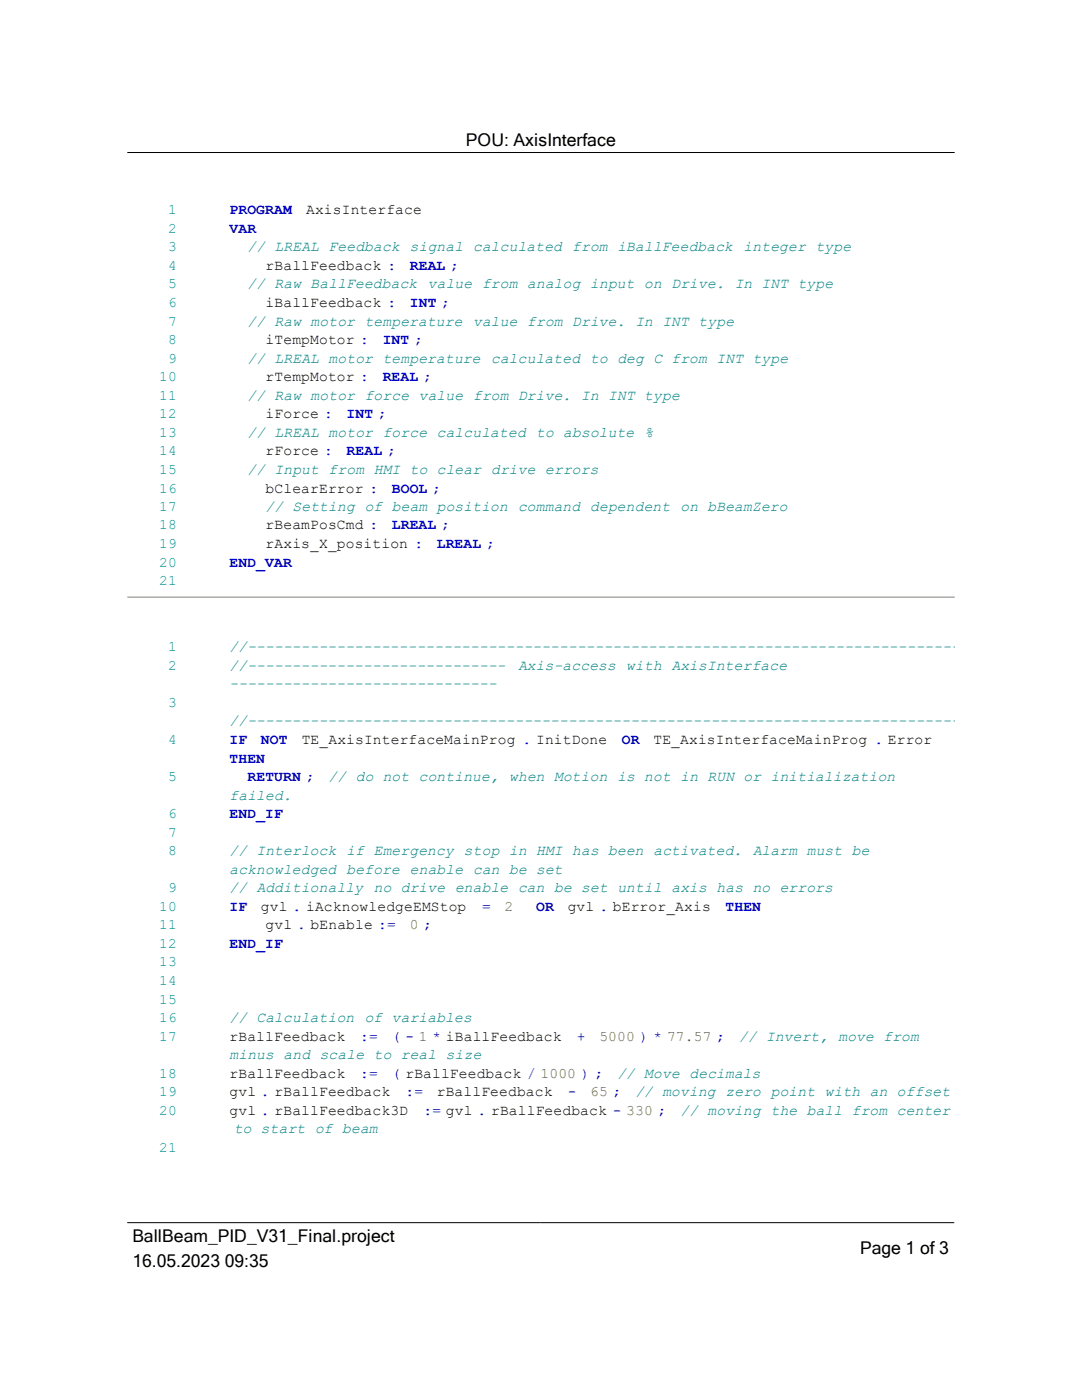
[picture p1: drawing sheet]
<svg xmlns="http://www.w3.org/2000/svg" width="216mm" height="279mm" viewBox="0 0 216 279" stroke-linecap="round" stroke-linejoin="round" font-family="sans-serif">
<defs><g id="words">
<g font-size="3.5">
<text x="93" y="29.2">POU: AxisInterface</text>
<text x="26.4" y="247.8">BallBeam_PID_V31_Final.project</text>
<text x="171.6" y="250.3">Page 1 of 3</text>
<text x="26.4" y="252.8">16.05.2023 09:35</text>
</g>
<g font-size="2.9" fill="#00a0a0">
<text x="33.6" y="42.8">1</text>
<text x="33.6" y="46.5">2</text>
<text x="33.6" y="50.2">3</text>
<text x="33.6" y="53.9">4</text>
<text x="33.6" y="57.6">5</text>
<text x="33.6" y="61.3">6</text>
<text x="33.6" y="65">7</text>
<text x="33.6" y="68.7">8</text>
<text x="31.8" y="76.1">10</text>
<text x="33.6" y="72.4">9</text>
<text x="31.8" y="79.8">11</text>
<text x="31.8" y="83.5">12</text>
<text x="31.8" y="87.2">13</text>
<text x="31.8" y="90.9">14</text>
<text x="31.8" y="94.6">15</text>
<text x="31.8" y="98.3">16</text>
<text x="31.8" y="102">17</text>
<text x="31.8" y="105.7">18</text>
<text x="31.8" y="109.4">19</text>
<text x="31.8" y="113.1">20</text>
<text x="31.8" y="116.8">21</text>
<text x="33.6" y="130">1</text>
<text x="33.6" y="133.7">2</text>
<text x="33.6" y="141.1">3</text>
<text x="33.6" y="148.5">4</text>
<text x="33.6" y="155.9">5</text>
<text x="33.6" y="163.3">6</text>
<text x="33.6" y="167">7</text>
<text x="33.6" y="170.7">8</text>
<text x="33.6" y="178.1">9</text>
<text x="31.8" y="181.8">10</text>
<text x="31.8" y="185.5">11</text>
<text x="31.8" y="189.2">12</text>
<text x="31.8" y="192.9">13</text>
<text x="31.8" y="196.6">14</text>
<text x="31.8" y="200.3">15</text>
<text x="31.8" y="204">16</text>
<text x="31.8" y="207.7">17</text>
<text x="31.8" y="215.1">18</text>
<text x="31.8" y="218.8">19</text>
<text x="31.8" y="222.5">20</text>
<text x="31.8" y="229.9">21</text>
</g>
<g font-size="2.9" fill="#0000cd">
<text x="45.8" y="42.8">PROGRAM</text>
<text x="45.8" y="46.5">VAR</text>
<text x="77.3" y="53.9">:</text>
<text x="81.8" y="53.9">REAL</text>
<text x="89.9" y="53.9">;</text>
<text x="77.3" y="61.3">:</text>
<text x="81.8" y="61.3">INT</text>
<text x="88.1" y="61.3">;</text>
<text x="71.9" y="68.7">:</text>
<text x="76.4" y="68.7">INT</text>
<text x="82.7" y="68.7">;</text>
<text x="71.9" y="76.1">:</text>
<text x="76.4" y="76.1">REAL</text>
<text x="84.5" y="76.1">;</text>
<text x="64.7" y="83.5">:</text>
<text x="69.2" y="83.5">INT</text>
<text x="75.5" y="83.5">;</text>
<text x="64.7" y="90.9">:</text>
<text x="69.2" y="90.9">REAL</text>
<text x="77.3" y="90.9">;</text>
<text x="73.7" y="98.3">:</text>
<text x="78.2" y="98.3">BOOL</text>
<text x="86.3" y="98.3">;</text>
<text x="73.7" y="105.7">:</text>
<text x="78.2" y="105.7">LREAL</text>
<text x="88.1" y="105.7">;</text>
<text x="45.8" y="113.1">END_VAR</text>
<text x="82.7" y="109.4">:</text>
<text x="87.2" y="109.4">LREAL</text>
<text x="97.1" y="109.4">;</text>
<text x="45.8" y="148.5">IF</text>
<text x="52.1" y="148.5">NOT</text>
<text x="104.3" y="148.5">.</text>
<text x="124.1" y="148.5">OR</text>
<text x="174.5" y="148.5">.</text>
<text x="45.8" y="152.2">THEN</text>
<text x="49.4" y="155.9">RETURN</text>
<text x="61.1" y="155.9">;</text>
<text x="45.8" y="163.3">END_IF</text>
<text x="45.8" y="181.8">IF</text>
<text x="58.4" y="181.8">.</text>
<text x="59.3" y="185.5">.</text>
<text x="75.5" y="185.5">:=</text>
<text x="84.5" y="185.5">;</text>
<text x="96.2" y="181.8">=</text>
<text x="107" y="181.8">OR</text>
<text x="119.6" y="181.8">.</text>
<text x="144.8" y="181.8">THEN</text>
<text x="45.8" y="189.2">END_IF</text>
<text x="71.9" y="207.7">:=</text>
<text x="78.2" y="207.7">(</text>
<text x="80.9" y="207.7">-</text>
<text x="86.3" y="207.7">*</text>
<text x="115.1" y="207.7">+</text>
<text x="127.7" y="207.7">)</text>
<text x="130.4" y="207.7">*</text>
<text x="143" y="207.7">;</text>
<text x="71.9" y="215.1">:=</text>
<text x="78.2" y="215.1">(</text>
<text x="105.2" y="215.1">/</text>
<text x="116" y="215.1">)</text>
<text x="118.7" y="215.1">;</text>
<text x="52.1" y="218.8">.</text>
<text x="80.9" y="218.8">:=</text>
<text x="113.3" y="218.8">-</text>
<text x="122.3" y="218.8">;</text>
<text x="52.1" y="222.5">.</text>
<text x="84.5" y="222.5">:=</text>
<text x="95.3" y="222.5">.</text>
<text x="122.3" y="222.5">-</text>
<text x="131.3" y="222.5">;</text>
</g>
<g font-size="2.9">
<text x="61.1" y="42.8">AxisInterface</text>
<text x="53" y="53.9">rBallFeedback</text>
<text x="53" y="61.3">iBallFeedback</text>
<text x="53" y="68.7">iTempMotor</text>
<text x="53" y="76.1">rTempMotor</text>
<text x="53" y="83.5">iForce</text>
<text x="53" y="90.9">rForce</text>
<text x="53" y="98.3">bClearError</text>
<text x="53" y="105.7">rBeamPosCmd</text>
<text x="53" y="109.4">rAxis_X_position</text>
<text x="60.2" y="148.5">TE_AxisInterfaceMainProg</text>
<text x="107" y="148.5">InitDone</text>
<text x="130.4" y="148.5">TE_AxisInterfaceMainProg</text>
<text x="177.2" y="148.5">Error</text>
<text x="52.1" y="181.8">gvl</text>
<text x="53" y="185.5">gvl</text>
<text x="61.1" y="181.8">iAcknowledgeEMStop</text>
<text x="62" y="185.5">bEnable</text>
<text x="113.3" y="181.8">gvl</text>
<text x="122.3" y="181.8">bError_Axis</text>
<text x="45.8" y="207.7">rBallFeedback</text>
<text x="89" y="207.7">iBallFeedback</text>
<text x="45.8" y="215.1">rBallFeedback</text>
<text x="80.9" y="215.1">rBallFeedback</text>
<text x="45.8" y="218.8">gvl</text>
<text x="54.8" y="218.8">rBallFeedback</text>
<text x="87.2" y="218.8">rBallFeedback</text>
<text x="45.8" y="222.5">gvl</text>
<text x="54.8" y="222.5">rBallFeedback3D</text>
<text x="89" y="222.5">gvl</text>
<text x="98" y="222.5">rBallFeedback</text>
</g>
<g font-size="2.9" fill="#008080">
<text x="49.4" y="50.2">//</text>
<text x="54.8" y="50.2">LREAL</text>
<text x="65.6" y="50.2">Feedback</text>
<text x="81.8" y="50.2">signal</text>
<text x="94.4" y="50.2">calculated</text>
<text x="114.2" y="50.2">from</text>
<text x="123.2" y="50.2">iBallFeedback</text>
<text x="148.4" y="50.2">integer</text>
<text x="162.8" y="50.2">type</text>
<text x="49.4" y="57.6">//</text>
<text x="54.8" y="57.6">Raw</text>
<text x="62" y="57.6">BallFeedback</text>
<text x="85.4" y="57.6">value</text>
<text x="96.2" y="57.6">from</text>
<text x="105.2" y="57.6">analog</text>
<text x="117.8" y="57.6">input</text>
<text x="128.6" y="57.6">on</text>
<text x="134" y="57.6">Drive.</text>
<text x="146.6" y="57.6">In</text>
<text x="152" y="57.6">INT</text>
<text x="159.2" y="57.6">type</text>
<text x="49.4" y="65">//</text>
<text x="54.8" y="65">Raw</text>
<text x="62" y="65">motor</text>
<text x="72.8" y="65">temperature</text>
<text x="94.4" y="65">value</text>
<text x="105.2" y="65">from</text>
<text x="114.2" y="65">Drive.</text>
<text x="126.8" y="65">In</text>
<text x="132.2" y="65">INT</text>
<text x="139.4" y="65">type</text>
<text x="49.4" y="72.4">//</text>
<text x="54.8" y="72.4">LREAL</text>
<text x="65.6" y="72.4">motor</text>
<text x="76.4" y="72.4">temperature</text>
<text x="98" y="72.4">calculated</text>
<text x="117.8" y="72.4">to</text>
<text x="123.2" y="72.4">deg</text>
<text x="130.4" y="72.4">C</text>
<text x="134" y="72.4">from</text>
<text x="143" y="72.4">INT</text>
<text x="150.2" y="72.4">type</text>
<text x="49.4" y="79.8">//</text>
<text x="54.8" y="79.8">Raw</text>
<text x="62" y="79.8">motor</text>
<text x="72.8" y="79.8">force</text>
<text x="83.6" y="79.8">value</text>
<text x="94.4" y="79.8">from</text>
<text x="103.4" y="79.8">Drive.</text>
<text x="116" y="79.8">In</text>
<text x="121.4" y="79.8">INT</text>
<text x="128.6" y="79.8">type</text>
<text x="49.4" y="87.2">//</text>
<text x="54.8" y="87.2">LREAL</text>
<text x="65.6" y="87.2">motor</text>
<text x="76.4" y="87.2">force</text>
<text x="87.2" y="87.2">calculated</text>
<text x="107" y="87.2">to</text>
<text x="112.4" y="87.2">absolute</text>
<text x="128.6" y="87.2">%</text>
<text x="49.4" y="94.6">//</text>
<text x="54.8" y="94.6">Input</text>
<text x="65.6" y="94.6">from</text>
<text x="74.6" y="94.6">HMI</text>
<text x="81.8" y="94.6">to</text>
<text x="87.2" y="94.6">clear</text>
<text x="98" y="94.6">drive</text>
<text x="108.8" y="94.6">errors</text>
<text x="53" y="102">//</text>
<text x="58.4" y="102">Setting</text>
<text x="72.8" y="102">of</text>
<text x="78.2" y="102">beam</text>
<text x="87.2" y="102">position</text>
<text x="103.4" y="102">command</text>
<text x="117.8" y="102">dependent</text>
<text x="135.8" y="102">on</text>
<text x="141.2" y="102">bBeamZero</text>
<text x="45.8" y="130">//-----------------------------------------------------------------------------------------------</text>
<text x="45.8" y="133.7">//-----------------------------</text>
<text x="45.8" y="137.4">------------------------------</text>
<text x="103.4" y="133.7">Axis-access</text>
<text x="125" y="133.7">with</text>
<text x="134" y="133.7">AxisInterface</text>
<text x="45.8" y="144.8">//-----------------------------------------------------------------------------------------------</text>
<text x="65.6" y="155.9">//</text>
<text x="71" y="155.9">do</text>
<text x="76.4" y="155.9">not</text>
<text x="83.6" y="155.9">continue,</text>
<text x="101.6" y="155.9">when</text>
<text x="110.6" y="155.9">Motion</text>
<text x="123.2" y="155.9">is</text>
<text x="128.6" y="155.9">not</text>
<text x="135.8" y="155.9">in</text>
<text x="141.2" y="155.9">RUN</text>
<text x="148.4" y="155.9">or</text>
<text x="153.8" y="155.9">initialization</text>
<text x="45.8" y="159.6">failed.</text>
<text x="45.8" y="170.7">//</text>
<text x="51.2" y="170.7">Interlock</text>
<text x="69.2" y="170.7">if</text>
<text x="74.6" y="170.7">Emergency</text>
<text x="92.6" y="170.7">stop</text>
<text x="101.6" y="170.7">in</text>
<text x="107" y="170.7">HMI</text>
<text x="114.2" y="170.7">has</text>
<text x="121.4" y="170.7">been</text>
<text x="130.4" y="170.7">activated.</text>
<text x="150.2" y="170.7">Alarm</text>
<text x="161" y="170.7">must</text>
<text x="170" y="170.7">be</text>
<text x="45.8" y="174.4">acknowledged</text>
<text x="45.8" y="178.1">//</text>
<text x="51.2" y="178.1">Additionally</text>
<text x="69.2" y="174.4">before</text>
<text x="74.6" y="178.1">no</text>
<text x="80" y="178.1">drive</text>
<text x="81.8" y="174.4">enable</text>
<text x="90.8" y="178.1">enable</text>
<text x="94.4" y="174.4">can</text>
<text x="101.6" y="174.4">be</text>
<text x="103.4" y="178.1">can</text>
<text x="107" y="174.4">set</text>
<text x="110.6" y="178.1">be</text>
<text x="116" y="178.1">set</text>
<text x="123.2" y="178.1">until</text>
<text x="134" y="178.1">axis</text>
<text x="143" y="178.1">has</text>
<text x="150.2" y="178.1">no</text>
<text x="155.6" y="178.1">errors</text>
<text x="45.8" y="204">//</text>
<text x="51.2" y="204">Calculation</text>
<text x="72.8" y="204">of</text>
<text x="78.2" y="204">variables</text>
<text x="147.5" y="207.7">//</text>
<text x="152.9" y="207.7">Invert,</text>
<text x="167.3" y="207.7">move</text>
<text x="176.3" y="207.7">from</text>
<text x="45.8" y="211.4">minus</text>
<text x="56.6" y="211.4">and</text>
<text x="63.8" y="211.4">scale</text>
<text x="74.6" y="211.4">to</text>
<text x="80" y="211.4">real</text>
<text x="89" y="211.4">size</text>
<text x="123.2" y="215.1">//</text>
<text x="128.6" y="215.1">Move</text>
<text x="137.6" y="215.1">decimals</text>
<text x="126.8" y="218.8">//</text>
<text x="132.2" y="218.8">moving</text>
<text x="144.8" y="218.8">zero</text>
<text x="153.8" y="218.8">point</text>
<text x="164.6" y="218.8">with</text>
<text x="173.6" y="218.8">an</text>
<text x="179" y="218.8">offset</text>
<text x="46.7" y="226.2">to</text>
<text x="52.1" y="226.2">start</text>
<text x="62.9" y="226.2">of</text>
<text x="68.3" y="226.2">beam</text>
<text x="135.8" y="222.5">//</text>
<text x="141.2" y="222.5">moving</text>
<text x="153.8" y="222.5">the</text>
<text x="161" y="222.5">ball</text>
<text x="170" y="222.5">from</text>
<text x="179" y="222.5">center</text>
</g>
<g font-size="2.9" fill="#808000">
<text x="81.8" y="185.5">0</text>
<text x="100.7" y="181.8">2</text>
<text x="83.6" y="207.7">1</text>
<text x="119.6" y="207.7">5000</text>
<text x="133.1" y="207.7">77.57</text>
<text x="107.9" y="215.1">1000</text>
<text x="117.8" y="218.8">65</text>
<text x="125" y="222.5">330</text>
</g>
</g></defs>
<path d="M25.4 30.4h165.1M25.4 244h165" fill="none" stroke="#000" stroke-width=".2"/>
<g fill="#fff">
<path d="M25.4 40.4h9.9v3.7h-9.9z" fill-rule="evenodd"/>
<path d="M45.3 40.4h13.5v3.7h-13.5z" fill-rule="evenodd"/>
<path d="M58.8 40.4h1.8v3.7h-1.8z" fill-rule="evenodd"/>
<path d="M60.6 40.4h24.3v3.7h-24.3z" fill-rule="evenodd"/>
<path d="M25.4 44.1h9.9v3.7h-9.9z" fill-rule="evenodd"/>
<path d="M45.3 44.1h6.3v3.7h-6.3z" fill-rule="evenodd"/>
<path d="M25.4 47.8h9.9v3.7h-9.9z" fill-rule="evenodd"/>
<path d="M45.3 47.8h3.6v3.7h-3.6z" fill-rule="evenodd"/>
<path d="M48.9 47.8h4.5v3.7h-4.5z" fill-rule="evenodd"/>
<path d="M53.4 47.8h.9v3.7h-.9z" fill-rule="evenodd"/>
<path d="M54.3 47.8h9.9v3.7h-9.9z" fill-rule="evenodd"/>
<path d="M64.2 47.8h.9v3.7h-.9z" fill-rule="evenodd"/>
<path d="M65.1 47.8h15.3v3.7h-15.3z" fill-rule="evenodd"/>
<path d="M80.4 47.8h.9v3.7h-.9z" fill-rule="evenodd"/>
<path d="M81.3 47.8h11.7v3.7h-11.7z" fill-rule="evenodd"/>
<path d="M93 47.8h.9v3.7h-.9z" fill-rule="evenodd"/>
<path d="M93.9 47.8h18.9v3.7h-18.9z" fill-rule="evenodd"/>
<path d="M112.8 47.8h.9v3.7h-.9z" fill-rule="evenodd"/>
<path d="M113.7 47.8h8.1v3.7h-8.1z" fill-rule="evenodd"/>
<path d="M121.8 47.8h.9v3.7h-.9z" fill-rule="evenodd"/>
<path d="M122.7 47.8h24.3v3.7h-24.3z" fill-rule="evenodd"/>
<path d="M147 47.8h.9v3.7h-.9z" fill-rule="evenodd"/>
<path d="M147.9 47.8h13.5v3.7h-13.5z" fill-rule="evenodd"/>
<path d="M161.4 47.8h.9v3.7h-.9z" fill-rule="evenodd"/>
<path d="M162.3 47.8h8.1v3.7h-8.1z" fill-rule="evenodd"/>
<path d="M25.4 51.5h9.9v3.7h-9.9z" fill-rule="evenodd"/>
<path d="M45.3 51.5h7.2v3.7h-7.2z" fill-rule="evenodd"/>
<path d="M52.5 51.5h24.3v3.7h-24.3z" fill-rule="evenodd"/>
<path d="M76.8 51.5h2.7v3.7h-2.7z" fill-rule="evenodd"/>
<path d="M79.5 51.5h1.8v3.7h-1.8z" fill-rule="evenodd"/>
<path d="M81.3 51.5h8.1v3.7h-8.1z" fill-rule="evenodd"/>
<path d="M89.4 51.5h2.7v3.7h-2.7z" fill-rule="evenodd"/>
<path d="M25.4 55.2h9.9v3.7h-9.9z" fill-rule="evenodd"/>
<path d="M45.3 55.2h3.6v3.7h-3.6z" fill-rule="evenodd"/>
<path d="M48.9 55.2h4.5v3.7h-4.5z" fill-rule="evenodd"/>
<path d="M53.4 55.2h.9v3.7h-.9z" fill-rule="evenodd"/>
<path d="M54.3 55.2h6.3v3.7h-6.3z" fill-rule="evenodd"/>
<path d="M60.6 55.2h.9v3.7h-.9z" fill-rule="evenodd"/>
<path d="M61.5 55.2h22.5v3.7h-22.5z" fill-rule="evenodd"/>
<path d="M84 55.2h.9v3.7h-.9z" fill-rule="evenodd"/>
<path d="M84.9 55.2h9.9v3.7h-9.9z" fill-rule="evenodd"/>
<path d="M94.8 55.2h.9v3.7h-.9z" fill-rule="evenodd"/>
<path d="M95.7 55.2h8.1v3.7h-8.1z" fill-rule="evenodd"/>
<path d="M103.8 55.2h.9v3.7h-.9z" fill-rule="evenodd"/>
<path d="M104.7 55.2h11.7v3.7h-11.7z" fill-rule="evenodd"/>
<path d="M116.4 55.2h.9v3.7h-.9z" fill-rule="evenodd"/>
<path d="M117.3 55.2h9.9v3.7h-9.9z" fill-rule="evenodd"/>
<path d="M127.2 55.2h.9v3.7h-.9z" fill-rule="evenodd"/>
<path d="M128.1 55.2h4.5v3.7h-4.5z" fill-rule="evenodd"/>
<path d="M132.6 55.2h.9v3.7h-.9z" fill-rule="evenodd"/>
<path d="M133.5 55.2h11.7v3.7h-11.7z" fill-rule="evenodd"/>
<path d="M145.2 55.2h.9v3.7h-.9z" fill-rule="evenodd"/>
<path d="M146.1 55.2h4.5v3.7h-4.5z" fill-rule="evenodd"/>
<path d="M150.6 55.2h.9v3.7h-.9z" fill-rule="evenodd"/>
<path d="M151.5 55.2h6.3v3.7h-6.3z" fill-rule="evenodd"/>
<path d="M157.8 55.2h.9v3.7h-.9z" fill-rule="evenodd"/>
<path d="M158.7 55.2h8.1v3.7h-8.1z" fill-rule="evenodd"/>
<path d="M25.4 58.9h9.9v3.7h-9.9z" fill-rule="evenodd"/>
<path d="M45.3 58.9h7.2v3.7h-7.2z" fill-rule="evenodd"/>
<path d="M52.5 58.9h24.3v3.7h-24.3z" fill-rule="evenodd"/>
<path d="M76.8 58.9h2.7v3.7h-2.7z" fill-rule="evenodd"/>
<path d="M79.5 58.9h1.8v3.7h-1.8z" fill-rule="evenodd"/>
<path d="M81.3 58.9h6.3v3.7h-6.3z" fill-rule="evenodd"/>
<path d="M87.6 58.9h2.7v3.7h-2.7z" fill-rule="evenodd"/>
<path d="M25.4 62.6h9.9v3.7h-9.9z" fill-rule="evenodd"/>
<path d="M45.3 62.6h3.6v3.7h-3.6z" fill-rule="evenodd"/>
<path d="M48.9 62.6h4.5v3.7h-4.5z" fill-rule="evenodd"/>
<path d="M53.4 62.6h.9v3.7h-.9z" fill-rule="evenodd"/>
<path d="M54.3 62.6h6.3v3.7h-6.3z" fill-rule="evenodd"/>
<path d="M60.6 62.6h.9v3.7h-.9z" fill-rule="evenodd"/>
<path d="M61.5 62.6h9.9v3.7h-9.9z" fill-rule="evenodd"/>
<path d="M71.4 62.6h.9v3.7h-.9z" fill-rule="evenodd"/>
<path d="M72.3 62.6h20.7v3.7h-20.7z" fill-rule="evenodd"/>
<path d="M93 62.6h.9v3.7h-.9z" fill-rule="evenodd"/>
<path d="M93.9 62.6h9.9v3.7h-9.9z" fill-rule="evenodd"/>
<path d="M103.8 62.6h.9v3.7h-.9z" fill-rule="evenodd"/>
<path d="M104.7 62.6h8.1v3.7h-8.1z" fill-rule="evenodd"/>
<path d="M112.8 62.6h.9v3.7h-.9z" fill-rule="evenodd"/>
<path d="M113.7 62.6h11.7v3.7h-11.7z" fill-rule="evenodd"/>
<path d="M125.4 62.6h.9v3.7h-.9z" fill-rule="evenodd"/>
<path d="M126.3 62.6h4.5v3.7h-4.5z" fill-rule="evenodd"/>
<path d="M130.8 62.6h.9v3.7h-.9z" fill-rule="evenodd"/>
<path d="M131.7 62.6h6.3v3.7h-6.3z" fill-rule="evenodd"/>
<path d="M138 62.6h.9v3.7h-.9z" fill-rule="evenodd"/>
<path d="M138.9 62.6h8.1v3.7h-8.1z" fill-rule="evenodd"/>
<path d="M25.4 66.3h9.9v3.7h-9.9z" fill-rule="evenodd"/>
<path d="M45.3 66.3h7.2v3.7h-7.2z" fill-rule="evenodd"/>
<path d="M52.5 66.3h18.9v3.7h-18.9z" fill-rule="evenodd"/>
<path d="M71.4 66.3h2.7v3.7h-2.7z" fill-rule="evenodd"/>
<path d="M74.1 66.3h1.8v3.7h-1.8z" fill-rule="evenodd"/>
<path d="M75.9 66.3h6.3v3.7h-6.3z" fill-rule="evenodd"/>
<path d="M82.2 66.3h2.7v3.7h-2.7z" fill-rule="evenodd"/>
<path d="M25.4 70h9.9v3.7h-9.9z" fill-rule="evenodd"/>
<path d="M45.3 70h3.6v3.7h-3.6z" fill-rule="evenodd"/>
<path d="M48.9 70h4.5v3.7h-4.5z" fill-rule="evenodd"/>
<path d="M53.4 70h.9v3.7h-.9z" fill-rule="evenodd"/>
<path d="M54.3 70h9.9v3.7h-9.9z" fill-rule="evenodd"/>
<path d="M64.2 70h.9v3.7h-.9z" fill-rule="evenodd"/>
<path d="M65.1 70h9.9v3.7h-9.9z" fill-rule="evenodd"/>
<path d="M75 70h.9v3.7h-.9z" fill-rule="evenodd"/>
<path d="M75.9 70h20.7v3.7h-20.7z" fill-rule="evenodd"/>
<path d="M96.6 70h.9v3.7h-.9z" fill-rule="evenodd"/>
<path d="M97.5 70h18.9v3.7h-18.9z" fill-rule="evenodd"/>
<path d="M116.4 70h.9v3.7h-.9z" fill-rule="evenodd"/>
<path d="M117.3 70h4.5v3.7h-4.5z" fill-rule="evenodd"/>
<path d="M121.8 70h.9v3.7h-.9z" fill-rule="evenodd"/>
<path d="M122.7 70h6.3v3.7h-6.3z" fill-rule="evenodd"/>
<path d="M129 70h.9v3.7h-.9z" fill-rule="evenodd"/>
<path d="M129.9 70h2.7v3.7h-2.7z" fill-rule="evenodd"/>
<path d="M132.6 70h.9v3.7h-.9z" fill-rule="evenodd"/>
<path d="M133.5 70h8.1v3.7h-8.1z" fill-rule="evenodd"/>
<path d="M141.6 70h.9v3.7h-.9z" fill-rule="evenodd"/>
<path d="M142.5 70h6.3v3.7h-6.3z" fill-rule="evenodd"/>
<path d="M148.8 70h.9v3.7h-.9z" fill-rule="evenodd"/>
<path d="M149.7 70h8.1v3.7h-8.1z" fill-rule="evenodd"/>
<path d="M25.4 73.7h9.9v3.7h-9.9z" fill-rule="evenodd"/>
<path d="M45.3 73.7h7.2v3.7h-7.2z" fill-rule="evenodd"/>
<path d="M52.5 73.7h18.9v3.7h-18.9z" fill-rule="evenodd"/>
<path d="M71.4 73.7h2.7v3.7h-2.7z" fill-rule="evenodd"/>
<path d="M74.1 73.7h1.8v3.7h-1.8z" fill-rule="evenodd"/>
<path d="M75.9 73.7h8.1v3.7h-8.1z" fill-rule="evenodd"/>
<path d="M84 73.7h2.7v3.7h-2.7z" fill-rule="evenodd"/>
<path d="M25.4 77.4h9.9v3.7h-9.9z" fill-rule="evenodd"/>
<path d="M45.3 77.4h3.6v3.7h-3.6z" fill-rule="evenodd"/>
<path d="M48.9 77.4h4.5v3.7h-4.5z" fill-rule="evenodd"/>
<path d="M53.4 77.4h.9v3.7h-.9z" fill-rule="evenodd"/>
<path d="M54.3 77.4h6.3v3.7h-6.3z" fill-rule="evenodd"/>
<path d="M60.6 77.4h.9v3.7h-.9z" fill-rule="evenodd"/>
<path d="M61.5 77.4h9.9v3.7h-9.9z" fill-rule="evenodd"/>
<path d="M71.4 77.4h.9v3.7h-.9z" fill-rule="evenodd"/>
<path d="M72.3 77.4h9.9v3.7h-9.9z" fill-rule="evenodd"/>
<path d="M82.2 77.4h.9v3.7h-.9z" fill-rule="evenodd"/>
<path d="M83.1 77.4h9.9v3.7h-9.9z" fill-rule="evenodd"/>
<path d="M93 77.4h.9v3.7h-.9z" fill-rule="evenodd"/>
<path d="M93.9 77.4h8.1v3.7h-8.1z" fill-rule="evenodd"/>
<path d="M102 77.4h.9v3.7h-.9z" fill-rule="evenodd"/>
<path d="M102.9 77.4h11.7v3.7h-11.7z" fill-rule="evenodd"/>
<path d="M114.6 77.4h.9v3.7h-.9z" fill-rule="evenodd"/>
<path d="M115.5 77.4h4.5v3.7h-4.5z" fill-rule="evenodd"/>
<path d="M120 77.4h.9v3.7h-.9z" fill-rule="evenodd"/>
<path d="M120.9 77.4h6.3v3.7h-6.3z" fill-rule="evenodd"/>
<path d="M127.2 77.4h.9v3.7h-.9z" fill-rule="evenodd"/>
<path d="M128.1 77.4h8.1v3.7h-8.1z" fill-rule="evenodd"/>
<path d="M25.4 81.1h9.9v3.7h-9.9z" fill-rule="evenodd"/>
<path d="M45.3 81.1h7.2v3.7h-7.2z" fill-rule="evenodd"/>
<path d="M52.5 81.1h11.7v3.7h-11.7z" fill-rule="evenodd"/>
<path d="M64.2 81.1h2.7v3.7h-2.7z" fill-rule="evenodd"/>
<path d="M66.9 81.1h1.8v3.7h-1.8z" fill-rule="evenodd"/>
<path d="M68.7 81.1h6.3v3.7h-6.3z" fill-rule="evenodd"/>
<path d="M75 81.1h2.7v3.7h-2.7z" fill-rule="evenodd"/>
<path d="M25.4 84.8h9.9v3.7h-9.9z" fill-rule="evenodd"/>
<path d="M45.3 84.8h3.6v3.7h-3.6z" fill-rule="evenodd"/>
<path d="M48.9 84.8h4.5v3.7h-4.5z" fill-rule="evenodd"/>
<path d="M53.4 84.8h.9v3.7h-.9z" fill-rule="evenodd"/>
<path d="M54.3 84.8h9.9v3.7h-9.9z" fill-rule="evenodd"/>
<path d="M64.2 84.8h.9v3.7h-.9z" fill-rule="evenodd"/>
<path d="M65.1 84.8h9.9v3.7h-9.9z" fill-rule="evenodd"/>
<path d="M75 84.8h.9v3.7h-.9z" fill-rule="evenodd"/>
<path d="M75.9 84.8h9.9v3.7h-9.9z" fill-rule="evenodd"/>
<path d="M85.8 84.8h.9v3.7h-.9z" fill-rule="evenodd"/>
<path d="M86.7 84.8h18.9v3.7h-18.9z" fill-rule="evenodd"/>
<path d="M105.6 84.8h.9v3.7h-.9z" fill-rule="evenodd"/>
<path d="M106.5 84.8h4.5v3.7h-4.5z" fill-rule="evenodd"/>
<path d="M111 84.8h.9v3.7h-.9z" fill-rule="evenodd"/>
<path d="M111.9 84.8h15.3v3.7h-15.3z" fill-rule="evenodd"/>
<path d="M127.2 84.8h.9v3.7h-.9z" fill-rule="evenodd"/>
<path d="M128.1 84.8h2.7v3.7h-2.7z" fill-rule="evenodd"/>
<path d="M25.4 88.5h9.9v3.7h-9.9z" fill-rule="evenodd"/>
<path d="M45.3 88.5h7.2v3.7h-7.2z" fill-rule="evenodd"/>
<path d="M52.5 88.5h11.7v3.7h-11.7z" fill-rule="evenodd"/>
<path d="M64.2 88.5h2.7v3.7h-2.7z" fill-rule="evenodd"/>
<path d="M66.9 88.5h1.8v3.7h-1.8z" fill-rule="evenodd"/>
<path d="M68.7 88.5h8.1v3.7h-8.1z" fill-rule="evenodd"/>
<path d="M76.8 88.5h2.7v3.7h-2.7z" fill-rule="evenodd"/>
<path d="M79.5 88.5h3.6v3.7h-3.6z" fill-rule="evenodd"/>
<path d="M25.4 92.2h9.9v3.7h-9.9z" fill-rule="evenodd"/>
<path d="M45.3 92.2h3.6v3.7h-3.6z" fill-rule="evenodd"/>
<path d="M48.9 92.2h4.5v3.7h-4.5z" fill-rule="evenodd"/>
<path d="M53.4 92.2h.9v3.7h-.9z" fill-rule="evenodd"/>
<path d="M54.3 92.2h9.9v3.7h-9.9z" fill-rule="evenodd"/>
<path d="M64.2 92.2h.9v3.7h-.9z" fill-rule="evenodd"/>
<path d="M65.1 92.2h8.1v3.7h-8.1z" fill-rule="evenodd"/>
<path d="M73.2 92.2h.9v3.7h-.9z" fill-rule="evenodd"/>
<path d="M74.1 92.2h6.3v3.7h-6.3z" fill-rule="evenodd"/>
<path d="M80.4 92.2h.9v3.7h-.9z" fill-rule="evenodd"/>
<path d="M81.3 92.2h4.5v3.7h-4.5z" fill-rule="evenodd"/>
<path d="M85.8 92.2h.9v3.7h-.9z" fill-rule="evenodd"/>
<path d="M86.7 92.2h9.9v3.7h-9.9z" fill-rule="evenodd"/>
<path d="M96.6 92.2h.9v3.7h-.9z" fill-rule="evenodd"/>
<path d="M97.5 92.2h9.9v3.7h-9.9z" fill-rule="evenodd"/>
<path d="M107.4 92.2h.9v3.7h-.9z" fill-rule="evenodd"/>
<path d="M108.3 92.2h11.7v3.7h-11.7z" fill-rule="evenodd"/>
<path d="M25.4 95.9h9.9v3.7h-9.9z" fill-rule="evenodd"/>
<path d="M45.3 95.9h7.2v3.7h-7.2z" fill-rule="evenodd"/>
<path d="M52.5 95.9h20.7v3.7h-20.7z" fill-rule="evenodd"/>
<path d="M73.2 95.9h2.7v3.7h-2.7z" fill-rule="evenodd"/>
<path d="M75.9 95.9h1.8v3.7h-1.8z" fill-rule="evenodd"/>
<path d="M77.7 95.9h8.1v3.7h-8.1z" fill-rule="evenodd"/>
<path d="M85.8 95.9h2.7v3.7h-2.7z" fill-rule="evenodd"/>
<path d="M25.4 99.6h9.9v3.7h-9.9z" fill-rule="evenodd"/>
<path d="M45.3 99.6h7.2v3.7h-7.2z" fill-rule="evenodd"/>
<path d="M52.5 99.6h4.5v3.7h-4.5z" fill-rule="evenodd"/>
<path d="M57 99.6h.9v3.7h-.9z" fill-rule="evenodd"/>
<path d="M57.9 99.6h13.5v3.7h-13.5z" fill-rule="evenodd"/>
<path d="M71.4 99.6h.9v3.7h-.9z" fill-rule="evenodd"/>
<path d="M72.3 99.6h4.5v3.7h-4.5z" fill-rule="evenodd"/>
<path d="M76.8 99.6h.9v3.7h-.9z" fill-rule="evenodd"/>
<path d="M77.7 99.6h8.1v3.7h-8.1z" fill-rule="evenodd"/>
<path d="M85.8 99.6h.9v3.7h-.9z" fill-rule="evenodd"/>
<path d="M86.7 99.6h15.3v3.7h-15.3z" fill-rule="evenodd"/>
<path d="M102 99.6h.9v3.7h-.9z" fill-rule="evenodd"/>
<path d="M102.9 99.6h13.5v3.7h-13.5z" fill-rule="evenodd"/>
<path d="M116.4 99.6h.9v3.7h-.9z" fill-rule="evenodd"/>
<path d="M117.3 99.6h17.1v3.7h-17.1z" fill-rule="evenodd"/>
<path d="M134.4 99.6h.9v3.7h-.9z" fill-rule="evenodd"/>
<path d="M135.3 99.6h4.5v3.7h-4.5z" fill-rule="evenodd"/>
<path d="M139.8 99.6h.9v3.7h-.9z" fill-rule="evenodd"/>
<path d="M140.7 99.6h17.1v3.7h-17.1z" fill-rule="evenodd"/>
<path d="M157.8 99.6h.9v3.7h-.9z" fill-rule="evenodd"/>
<path d="M25.4 103.3h9.9v3.7h-9.9z" fill-rule="evenodd"/>
<path d="M45.3 103.3h7.2v3.7h-7.2z" fill-rule="evenodd"/>
<path d="M52.5 103.3h20.7v3.7h-20.7z" fill-rule="evenodd"/>
<path d="M73.2 103.3h2.7v3.7h-2.7z" fill-rule="evenodd"/>
<path d="M75.9 103.3h1.8v3.7h-1.8z" fill-rule="evenodd"/>
<path d="M77.7 103.3h9.9v3.7h-9.9z" fill-rule="evenodd"/>
<path d="M87.6 103.3h2.7v3.7h-2.7z" fill-rule="evenodd"/>
<path d="M25.4 107h9.9v3.7h-9.9z" fill-rule="evenodd"/>
<path d="M45.3 107h7.2v3.7h-7.2z" fill-rule="evenodd"/>
<path d="M52.5 107h29.7v3.7h-29.7z" fill-rule="evenodd"/>
<path d="M82.2 107h2.7v3.7h-2.7z" fill-rule="evenodd"/>
<path d="M84.9 107h1.8v3.7h-1.8z" fill-rule="evenodd"/>
<path d="M86.7 107h9.9v3.7h-9.9z" fill-rule="evenodd"/>
<path d="M96.6 107h2.7v3.7h-2.7z" fill-rule="evenodd"/>
<path d="M25.4 110.7h9.9v3.7h-9.9z" fill-rule="evenodd"/>
<path d="M45.3 110.7h13.5v3.7h-13.5z" fill-rule="evenodd"/>
<path d="M25.4 114.4h9.9v3.7h-9.9z" fill-rule="evenodd"/>
</g>
<path d="M25.4 119.2h165.1" fill="none" stroke="#808080" stroke-width=".2"/>
<g fill="#fff">
<path d="M25.4 127.6h9.9v3.7h-9.9z" fill-rule="evenodd"/>
<path d="M45.3 127.6h145.2v3.7h-145.2z" fill-rule="evenodd"/>
<path d="M25.4 131.3h9.9v3.7h-9.9z" fill-rule="evenodd"/>
<path d="M45.3 131.3h56.7v3.7h-56.7z" fill-rule="evenodd"/>
<path d="M102 131.3h.9v3.7h-.9z" fill-rule="evenodd"/>
<path d="M102.9 131.3h20.7v3.7h-20.7z" fill-rule="evenodd"/>
<path d="M123.6 131.3h.9v3.7h-.9z" fill-rule="evenodd"/>
<path d="M124.5 131.3h8.1v3.7h-8.1z" fill-rule="evenodd"/>
<path d="M132.6 131.3h.9v3.7h-.9z" fill-rule="evenodd"/>
<path d="M133.5 131.3h24.3v3.7h-24.3z" fill-rule="evenodd"/>
<path d="M157.8 131.3h.9v3.7h-.9z" fill-rule="evenodd"/>
<path d="M45.3 135h54.9v3.7h-54.9z" fill-rule="evenodd"/>
<path d="M25.4 138.7h9.9v3.7h-9.9z" fill-rule="evenodd"/>
<path d="M45.3 142.4h145.2v3.7h-145.2z" fill-rule="evenodd"/>
<path d="M25.4 146.1h9.9v3.7h-9.9z" fill-rule="evenodd"/>
<path d="M45.3 146.1h4.5v3.7h-4.5z" fill-rule="evenodd"/>
<path d="M49.8 146.1h1.8v3.7h-1.8z" fill-rule="evenodd"/>
<path d="M51.6 146.1h6.3v3.7h-6.3z" fill-rule="evenodd"/>
<path d="M57.9 146.1h1.8v3.7h-1.8z" fill-rule="evenodd"/>
<path d="M59.7 146.1h44.1v3.7h-44.1z" fill-rule="evenodd"/>
<path d="M103.8 146.1h2.7v3.7h-2.7z" fill-rule="evenodd"/>
<path d="M106.5 146.1h15.3v3.7h-15.3z" fill-rule="evenodd"/>
<path d="M121.8 146.1h1.8v3.7h-1.8z" fill-rule="evenodd"/>
<path d="M123.6 146.1h4.5v3.7h-4.5z" fill-rule="evenodd"/>
<path d="M128.1 146.1h1.8v3.7h-1.8z" fill-rule="evenodd"/>
<path d="M129.9 146.1h44.1v3.7h-44.1z" fill-rule="evenodd"/>
<path d="M174 146.1h2.7v3.7h-2.7z" fill-rule="evenodd"/>
<path d="M176.7 146.1h9.9v3.7h-9.9z" fill-rule="evenodd"/>
<path d="M186.6 146.1h1.8v3.7h-1.8z" fill-rule="evenodd"/>
<path d="M45.3 149.8h8.1v3.7h-8.1z" fill-rule="evenodd"/>
<path d="M25.4 153.5h9.9v3.7h-9.9z" fill-rule="evenodd"/>
<path d="M45.3 153.5h3.6v3.7h-3.6z" fill-rule="evenodd"/>
<path d="M48.9 153.5h11.7v3.7h-11.7z" fill-rule="evenodd"/>
<path d="M60.6 153.5h2.7v3.7h-2.7z" fill-rule="evenodd"/>
<path d="M63.3 153.5h1.8v3.7h-1.8z" fill-rule="evenodd"/>
<path d="M65.1 153.5h4.5v3.7h-4.5z" fill-rule="evenodd"/>
<path d="M69.6 153.5h.9v3.7h-.9z" fill-rule="evenodd"/>
<path d="M70.5 153.5h4.5v3.7h-4.5z" fill-rule="evenodd"/>
<path d="M75 153.5h.9v3.7h-.9z" fill-rule="evenodd"/>
<path d="M75.9 153.5h6.3v3.7h-6.3z" fill-rule="evenodd"/>
<path d="M82.2 153.5h.9v3.7h-.9z" fill-rule="evenodd"/>
<path d="M83.1 153.5h17.1v3.7h-17.1z" fill-rule="evenodd"/>
<path d="M100.2 153.5h.9v3.7h-.9z" fill-rule="evenodd"/>
<path d="M101.1 153.5h8.1v3.7h-8.1z" fill-rule="evenodd"/>
<path d="M109.2 153.5h.9v3.7h-.9z" fill-rule="evenodd"/>
<path d="M110.1 153.5h11.7v3.7h-11.7z" fill-rule="evenodd"/>
<path d="M121.8 153.5h.9v3.7h-.9z" fill-rule="evenodd"/>
<path d="M122.7 153.5h4.5v3.7h-4.5z" fill-rule="evenodd"/>
<path d="M127.2 153.5h.9v3.7h-.9z" fill-rule="evenodd"/>
<path d="M128.1 153.5h6.3v3.7h-6.3z" fill-rule="evenodd"/>
<path d="M134.4 153.5h.9v3.7h-.9z" fill-rule="evenodd"/>
<path d="M135.3 153.5h4.5v3.7h-4.5z" fill-rule="evenodd"/>
<path d="M139.8 153.5h.9v3.7h-.9z" fill-rule="evenodd"/>
<path d="M140.7 153.5h6.3v3.7h-6.3z" fill-rule="evenodd"/>
<path d="M147 153.5h.9v3.7h-.9z" fill-rule="evenodd"/>
<path d="M147.9 153.5h4.5v3.7h-4.5z" fill-rule="evenodd"/>
<path d="M152.4 153.5h.9v3.7h-.9z" fill-rule="evenodd"/>
<path d="M153.3 153.5h26.1v3.7h-26.1z" fill-rule="evenodd"/>
<path d="M179.4 153.5h.9v3.7h-.9z" fill-rule="evenodd"/>
<path d="M45.3 157.2h13.5v3.7h-13.5z" fill-rule="evenodd"/>
<path d="M25.4 160.9h9.9v3.7h-9.9z" fill-rule="evenodd"/>
<path d="M45.3 160.9h11.7v3.7h-11.7z" fill-rule="evenodd"/>
<path d="M25.4 164.6h9.9v3.7h-9.9z" fill-rule="evenodd"/>
<path d="M25.4 168.3h9.9v3.7h-9.9z" fill-rule="evenodd"/>
<path d="M45.3 168.3h4.5v3.7h-4.5z" fill-rule="evenodd"/>
<path d="M49.8 168.3h.9v3.7h-.9z" fill-rule="evenodd"/>
<path d="M50.7 168.3h17.1v3.7h-17.1z" fill-rule="evenodd"/>
<path d="M67.8 168.3h.9v3.7h-.9z" fill-rule="evenodd"/>
<path d="M68.7 168.3h4.5v3.7h-4.5z" fill-rule="evenodd"/>
<path d="M73.2 168.3h.9v3.7h-.9z" fill-rule="evenodd"/>
<path d="M74.1 168.3h17.1v3.7h-17.1z" fill-rule="evenodd"/>
<path d="M91.2 168.3h.9v3.7h-.9z" fill-rule="evenodd"/>
<path d="M92.1 168.3h8.1v3.7h-8.1z" fill-rule="evenodd"/>
<path d="M100.2 168.3h.9v3.7h-.9z" fill-rule="evenodd"/>
<path d="M101.1 168.3h4.5v3.7h-4.5z" fill-rule="evenodd"/>
<path d="M105.6 168.3h.9v3.7h-.9z" fill-rule="evenodd"/>
<path d="M106.5 168.3h6.3v3.7h-6.3z" fill-rule="evenodd"/>
<path d="M112.8 168.3h.9v3.7h-.9z" fill-rule="evenodd"/>
<path d="M113.7 168.3h6.3v3.7h-6.3z" fill-rule="evenodd"/>
<path d="M120 168.3h.9v3.7h-.9z" fill-rule="evenodd"/>
<path d="M120.9 168.3h8.1v3.7h-8.1z" fill-rule="evenodd"/>
<path d="M129 168.3h.9v3.7h-.9z" fill-rule="evenodd"/>
<path d="M129.9 168.3h18.9v3.7h-18.9z" fill-rule="evenodd"/>
<path d="M148.8 168.3h.9v3.7h-.9z" fill-rule="evenodd"/>
<path d="M149.7 168.3h9.9v3.7h-9.9z" fill-rule="evenodd"/>
<path d="M159.6 168.3h.9v3.7h-.9z" fill-rule="evenodd"/>
<path d="M160.5 168.3h8.1v3.7h-8.1z" fill-rule="evenodd"/>
<path d="M168.6 168.3h.9v3.7h-.9z" fill-rule="evenodd"/>
<path d="M169.5 168.3h4.5v3.7h-4.5z" fill-rule="evenodd"/>
<path d="M174 168.3h.9v3.7h-.9z" fill-rule="evenodd"/>
<path d="M45.3 172h22.5v3.7h-22.5z" fill-rule="evenodd"/>
<path d="M67.8 172h.9v3.7h-.9z" fill-rule="evenodd"/>
<path d="M68.7 172h11.7v3.7h-11.7z" fill-rule="evenodd"/>
<path d="M80.4 172h.9v3.7h-.9z" fill-rule="evenodd"/>
<path d="M81.3 172h11.7v3.7h-11.7z" fill-rule="evenodd"/>
<path d="M93 172h.9v3.7h-.9z" fill-rule="evenodd"/>
<path d="M93.9 172h6.3v3.7h-6.3z" fill-rule="evenodd"/>
<path d="M100.2 172h.9v3.7h-.9z" fill-rule="evenodd"/>
<path d="M101.1 172h4.5v3.7h-4.5z" fill-rule="evenodd"/>
<path d="M105.6 172h.9v3.7h-.9z" fill-rule="evenodd"/>
<path d="M106.5 172h6.3v3.7h-6.3z" fill-rule="evenodd"/>
<path d="M25.4 175.7h9.9v3.7h-9.9z" fill-rule="evenodd"/>
<path d="M45.3 175.7h4.5v3.7h-4.5z" fill-rule="evenodd"/>
<path d="M49.8 175.7h.9v3.7h-.9z" fill-rule="evenodd"/>
<path d="M50.7 175.7h22.5v3.7h-22.5z" fill-rule="evenodd"/>
<path d="M73.2 175.7h.9v3.7h-.9z" fill-rule="evenodd"/>
<path d="M74.1 175.7h4.5v3.7h-4.5z" fill-rule="evenodd"/>
<path d="M78.6 175.7h.9v3.7h-.9z" fill-rule="evenodd"/>
<path d="M79.5 175.7h9.9v3.7h-9.9z" fill-rule="evenodd"/>
<path d="M89.4 175.7h.9v3.7h-.9z" fill-rule="evenodd"/>
<path d="M90.3 175.7h11.7v3.7h-11.7z" fill-rule="evenodd"/>
<path d="M102 175.7h.9v3.7h-.9z" fill-rule="evenodd"/>
<path d="M102.9 175.7h6.3v3.7h-6.3z" fill-rule="evenodd"/>
<path d="M109.2 175.7h.9v3.7h-.9z" fill-rule="evenodd"/>
<path d="M110.1 175.7h4.5v3.7h-4.5z" fill-rule="evenodd"/>
<path d="M114.6 175.7h.9v3.7h-.9z" fill-rule="evenodd"/>
<path d="M115.5 175.7h6.3v3.7h-6.3z" fill-rule="evenodd"/>
<path d="M121.8 175.7h.9v3.7h-.9z" fill-rule="evenodd"/>
<path d="M122.7 175.7h9.9v3.7h-9.9z" fill-rule="evenodd"/>
<path d="M132.6 175.7h.9v3.7h-.9z" fill-rule="evenodd"/>
<path d="M133.5 175.7h8.1v3.7h-8.1z" fill-rule="evenodd"/>
<path d="M141.6 175.7h.9v3.7h-.9z" fill-rule="evenodd"/>
<path d="M142.5 175.7h6.3v3.7h-6.3z" fill-rule="evenodd"/>
<path d="M148.8 175.7h.9v3.7h-.9z" fill-rule="evenodd"/>
<path d="M149.7 175.7h4.5v3.7h-4.5z" fill-rule="evenodd"/>
<path d="M154.2 175.7h.9v3.7h-.9z" fill-rule="evenodd"/>
<path d="M155.1 175.7h11.7v3.7h-11.7z" fill-rule="evenodd"/>
<path d="M25.4 179.4h9.9v3.7h-9.9z" fill-rule="evenodd"/>
<path d="M45.3 179.4h4.5v3.7h-4.5z" fill-rule="evenodd"/>
<path d="M49.8 179.4h1.8v3.7h-1.8z" fill-rule="evenodd"/>
<path d="M51.6 179.4h6.3v3.7h-6.3z" fill-rule="evenodd"/>
<path d="M57.9 179.4h2.7v3.7h-2.7z" fill-rule="evenodd"/>
<path d="M60.6 179.4h33.3v3.7h-33.3z" fill-rule="evenodd"/>
<path d="M93.9 179.4h1.8v3.7h-1.8z" fill-rule="evenodd"/>
<path d="M95.7 179.4h2.7v3.7h-2.7z" fill-rule="evenodd"/>
<path d="M98.4 179.4h1.8v3.7h-1.8z" fill-rule="evenodd"/>
<path d="M100.2 179.4h2.7v3.7h-2.7z" fill-rule="evenodd"/>
<path d="M102.9 179.4h3.6v3.7h-3.6z" fill-rule="evenodd"/>
<path d="M106.5 179.4h4.5v3.7h-4.5z" fill-rule="evenodd"/>
<path d="M111 179.4h1.8v3.7h-1.8z" fill-rule="evenodd"/>
<path d="M112.8 179.4h6.3v3.7h-6.3z" fill-rule="evenodd"/>
<path d="M119.1 179.4h2.7v3.7h-2.7z" fill-rule="evenodd"/>
<path d="M121.8 179.4h20.7v3.7h-20.7z" fill-rule="evenodd"/>
<path d="M142.5 179.4h1.8v3.7h-1.8z" fill-rule="evenodd"/>
<path d="M144.3 179.4h8.1v3.7h-8.1z" fill-rule="evenodd"/>
<path d="M25.4 183.1h9.9v3.7h-9.9z" fill-rule="evenodd"/>
<path d="M45.3 183.1h7.2v3.7h-7.2z" fill-rule="evenodd"/>
<path d="M52.5 183.1h6.3v3.7h-6.3z" fill-rule="evenodd"/>
<path d="M58.8 183.1h2.7v3.7h-2.7z" fill-rule="evenodd"/>
<path d="M61.5 183.1h13.5v3.7h-13.5z" fill-rule="evenodd"/>
<path d="M75 183.1h4.5v3.7h-4.5z" fill-rule="evenodd"/>
<path d="M79.5 183.1h1.8v3.7h-1.8z" fill-rule="evenodd"/>
<path d="M81.3 183.1h2.7v3.7h-2.7z" fill-rule="evenodd"/>
<path d="M84 183.1h2.7v3.7h-2.7z" fill-rule="evenodd"/>
<path d="M25.4 186.8h9.9v3.7h-9.9z" fill-rule="evenodd"/>
<path d="M45.3 186.8h11.7v3.7h-11.7z" fill-rule="evenodd"/>
<path d="M25.4 190.5h9.9v3.7h-9.9z" fill-rule="evenodd"/>
<path d="M25.4 194.2h9.9v3.7h-9.9z" fill-rule="evenodd"/>
<path d="M25.4 197.9h9.9v3.7h-9.9z" fill-rule="evenodd"/>
<path d="M25.4 201.6h9.9v3.7h-9.9z" fill-rule="evenodd"/>
<path d="M45.3 201.6h4.5v3.7h-4.5z" fill-rule="evenodd"/>
<path d="M49.8 201.6h.9v3.7h-.9z" fill-rule="evenodd"/>
<path d="M50.7 201.6h20.7v3.7h-20.7z" fill-rule="evenodd"/>
<path d="M71.4 201.6h.9v3.7h-.9z" fill-rule="evenodd"/>
<path d="M72.3 201.6h4.5v3.7h-4.5z" fill-rule="evenodd"/>
<path d="M76.8 201.6h.9v3.7h-.9z" fill-rule="evenodd"/>
<path d="M77.7 201.6h17.1v3.7h-17.1z" fill-rule="evenodd"/>
<path d="M25.4 205.3h9.9v3.7h-9.9z" fill-rule="evenodd"/>
<path d="M45.3 205.3h24.3v3.7h-24.3z" fill-rule="evenodd"/>
<path d="M69.6 205.3h1.8v3.7h-1.8z" fill-rule="evenodd"/>
<path d="M71.4 205.3h4.5v3.7h-4.5z" fill-rule="evenodd"/>
<path d="M75.9 205.3h1.8v3.7h-1.8z" fill-rule="evenodd"/>
<path d="M77.7 205.3h2.7v3.7h-2.7z" fill-rule="evenodd"/>
<path d="M80.4 205.3h2.7v3.7h-2.7z" fill-rule="evenodd"/>
<path d="M83.1 205.3h2.7v3.7h-2.7z" fill-rule="evenodd"/>
<path d="M85.8 205.3h2.7v3.7h-2.7z" fill-rule="evenodd"/>
<path d="M88.5 205.3h24.3v3.7h-24.3z" fill-rule="evenodd"/>
<path d="M112.8 205.3h1.8v3.7h-1.8z" fill-rule="evenodd"/>
<path d="M114.6 205.3h2.7v3.7h-2.7z" fill-rule="evenodd"/>
<path d="M117.3 205.3h1.8v3.7h-1.8z" fill-rule="evenodd"/>
<path d="M119.1 205.3h8.1v3.7h-8.1z" fill-rule="evenodd"/>
<path d="M127.2 205.3h2.7v3.7h-2.7z" fill-rule="evenodd"/>
<path d="M129.9 205.3h2.7v3.7h-2.7z" fill-rule="evenodd"/>
<path d="M132.6 205.3h9.9v3.7h-9.9z" fill-rule="evenodd"/>
<path d="M142.5 205.3h2.7v3.7h-2.7z" fill-rule="evenodd"/>
<path d="M145.2 205.3h1.8v3.7h-1.8z" fill-rule="evenodd"/>
<path d="M147 205.3h4.5v3.7h-4.5z" fill-rule="evenodd"/>
<path d="M151.5 205.3h.9v3.7h-.9z" fill-rule="evenodd"/>
<path d="M152.4 205.3h13.5v3.7h-13.5z" fill-rule="evenodd"/>
<path d="M165.9 205.3h.9v3.7h-.9z" fill-rule="evenodd"/>
<path d="M166.8 205.3h8.1v3.7h-8.1z" fill-rule="evenodd"/>
<path d="M174.9 205.3h.9v3.7h-.9z" fill-rule="evenodd"/>
<path d="M175.8 205.3h8.1v3.7h-8.1z" fill-rule="evenodd"/>
<path d="M183.9 205.3h.9v3.7h-.9z" fill-rule="evenodd"/>
<path d="M45.3 209h9.9v3.7h-9.9z" fill-rule="evenodd"/>
<path d="M55.2 209h.9v3.7h-.9z" fill-rule="evenodd"/>
<path d="M56.1 209h6.3v3.7h-6.3z" fill-rule="evenodd"/>
<path d="M62.4 209h.9v3.7h-.9z" fill-rule="evenodd"/>
<path d="M63.3 209h9.9v3.7h-9.9z" fill-rule="evenodd"/>
<path d="M73.2 209h.9v3.7h-.9z" fill-rule="evenodd"/>
<path d="M74.1 209h4.5v3.7h-4.5z" fill-rule="evenodd"/>
<path d="M78.6 209h.9v3.7h-.9z" fill-rule="evenodd"/>
<path d="M79.5 209h8.1v3.7h-8.1z" fill-rule="evenodd"/>
<path d="M87.6 209h.9v3.7h-.9z" fill-rule="evenodd"/>
<path d="M88.5 209h8.1v3.7h-8.1z" fill-rule="evenodd"/>
<path d="M25.4 212.7h9.9v3.7h-9.9z" fill-rule="evenodd"/>
<path d="M45.3 212.7h24.3v3.7h-24.3z" fill-rule="evenodd"/>
<path d="M69.6 212.7h1.8v3.7h-1.8z" fill-rule="evenodd"/>
<path d="M71.4 212.7h4.5v3.7h-4.5z" fill-rule="evenodd"/>
<path d="M75.9 212.7h1.8v3.7h-1.8z" fill-rule="evenodd"/>
<path d="M77.7 212.7h2.7v3.7h-2.7z" fill-rule="evenodd"/>
<path d="M80.4 212.7h24.3v3.7h-24.3z" fill-rule="evenodd"/>
<path d="M104.7 212.7h2.7v3.7h-2.7z" fill-rule="evenodd"/>
<path d="M107.4 212.7h8.1v3.7h-8.1z" fill-rule="evenodd"/>
<path d="M115.5 212.7h2.7v3.7h-2.7z" fill-rule="evenodd"/>
<path d="M118.2 212.7h2.7v3.7h-2.7z" fill-rule="evenodd"/>
<path d="M120.9 212.7h1.8v3.7h-1.8z" fill-rule="evenodd"/>
<path d="M122.7 212.7h4.5v3.7h-4.5z" fill-rule="evenodd"/>
<path d="M127.2 212.7h.9v3.7h-.9z" fill-rule="evenodd"/>
<path d="M128.1 212.7h8.1v3.7h-8.1z" fill-rule="evenodd"/>
<path d="M136.2 212.7h.9v3.7h-.9z" fill-rule="evenodd"/>
<path d="M137.1 212.7h15.3v3.7h-15.3z" fill-rule="evenodd"/>
<path d="M25.4 216.4h9.9v3.7h-9.9z" fill-rule="evenodd"/>
<path d="M45.3 216.4h6.3v3.7h-6.3z" fill-rule="evenodd"/>
<path d="M51.6 216.4h2.7v3.7h-2.7z" fill-rule="evenodd"/>
<path d="M54.3 216.4h24.3v3.7h-24.3z" fill-rule="evenodd"/>
<path d="M78.6 216.4h1.8v3.7h-1.8z" fill-rule="evenodd"/>
<path d="M80.4 216.4h4.5v3.7h-4.5z" fill-rule="evenodd"/>
<path d="M84.9 216.4h1.8v3.7h-1.8z" fill-rule="evenodd"/>
<path d="M86.7 216.4h24.3v3.7h-24.3z" fill-rule="evenodd"/>
<path d="M111 216.4h1.8v3.7h-1.8z" fill-rule="evenodd"/>
<path d="M112.8 216.4h2.7v3.7h-2.7z" fill-rule="evenodd"/>
<path d="M115.5 216.4h1.8v3.7h-1.8z" fill-rule="evenodd"/>
<path d="M117.3 216.4h4.5v3.7h-4.5z" fill-rule="evenodd"/>
<path d="M121.8 216.4h2.7v3.7h-2.7z" fill-rule="evenodd"/>
<path d="M124.5 216.4h1.8v3.7h-1.8z" fill-rule="evenodd"/>
<path d="M126.3 216.4h4.5v3.7h-4.5z" fill-rule="evenodd"/>
<path d="M130.8 216.4h.9v3.7h-.9z" fill-rule="evenodd"/>
<path d="M131.7 216.4h11.7v3.7h-11.7z" fill-rule="evenodd"/>
<path d="M143.4 216.4h.9v3.7h-.9z" fill-rule="evenodd"/>
<path d="M144.3 216.4h8.1v3.7h-8.1z" fill-rule="evenodd"/>
<path d="M152.4 216.4h.9v3.7h-.9z" fill-rule="evenodd"/>
<path d="M153.3 216.4h9.9v3.7h-9.9z" fill-rule="evenodd"/>
<path d="M163.2 216.4h.9v3.7h-.9z" fill-rule="evenodd"/>
<path d="M164.1 216.4h8.1v3.7h-8.1z" fill-rule="evenodd"/>
<path d="M172.2 216.4h.9v3.7h-.9z" fill-rule="evenodd"/>
<path d="M173.1 216.4h4.5v3.7h-4.5z" fill-rule="evenodd"/>
<path d="M177.6 216.4h.9v3.7h-.9z" fill-rule="evenodd"/>
<path d="M178.5 216.4h11.7v3.7h-11.7z" fill-rule="evenodd"/>
<path d="M25.4 220.1h9.9v3.7h-9.9z" fill-rule="evenodd"/>
<path d="M45.3 220.1h6.3v3.7h-6.3z" fill-rule="evenodd"/>
<path d="M51.6 220.1h2.7v3.7h-2.7z" fill-rule="evenodd"/>
<path d="M54.3 220.1h27.9v3.7h-27.9z" fill-rule="evenodd"/>
<path d="M82.2 220.1h1.8v3.7h-1.8z" fill-rule="evenodd"/>
<path d="M84 220.1h4.5v3.7h-4.5z" fill-rule="evenodd"/>
<path d="M88.5 220.1h6.3v3.7h-6.3z" fill-rule="evenodd"/>
<path d="M94.8 220.1h2.7v3.7h-2.7z" fill-rule="evenodd"/>
<path d="M97.5 220.1h24.3v3.7h-24.3z" fill-rule="evenodd"/>
<path d="M121.8 220.1h2.7v3.7h-2.7z" fill-rule="evenodd"/>
<path d="M124.5 220.1h6.3v3.7h-6.3z" fill-rule="evenodd"/>
<path d="M130.8 220.1h2.7v3.7h-2.7z" fill-rule="evenodd"/>
<path d="M133.5 220.1h1.8v3.7h-1.8z" fill-rule="evenodd"/>
<path d="M135.3 220.1h4.5v3.7h-4.5z" fill-rule="evenodd"/>
<path d="M139.8 220.1h.9v3.7h-.9z" fill-rule="evenodd"/>
<path d="M140.7 220.1h11.7v3.7h-11.7z" fill-rule="evenodd"/>
<path d="M152.4 220.1h.9v3.7h-.9z" fill-rule="evenodd"/>
<path d="M153.3 220.1h6.3v3.7h-6.3z" fill-rule="evenodd"/>
<path d="M159.6 220.1h.9v3.7h-.9z" fill-rule="evenodd"/>
<path d="M160.5 220.1h8.1v3.7h-8.1z" fill-rule="evenodd"/>
<path d="M168.6 220.1h.9v3.7h-.9z" fill-rule="evenodd"/>
<path d="M169.5 220.1h8.1v3.7h-8.1z" fill-rule="evenodd"/>
<path d="M177.6 220.1h.9v3.7h-.9z" fill-rule="evenodd"/>
<path d="M178.5 220.1h11.7v3.7h-11.7z" fill-rule="evenodd"/>
<path d="M45.3 223.8h.9v3.7h-.9z" fill-rule="evenodd"/>
<path d="M46.2 223.8h4.5v3.7h-4.5z" fill-rule="evenodd"/>
<path d="M50.7 223.8h.9v3.7h-.9z" fill-rule="evenodd"/>
<path d="M51.6 223.8h9.9v3.7h-9.9z" fill-rule="evenodd"/>
<path d="M61.5 223.8h.9v3.7h-.9z" fill-rule="evenodd"/>
<path d="M62.4 223.8h4.5v3.7h-4.5z" fill-rule="evenodd"/>
<path d="M66.9 223.8h.9v3.7h-.9z" fill-rule="evenodd"/>
<path d="M67.8 223.8h8.1v3.7h-8.1z" fill-rule="evenodd"/>
<path d="M25.4 227.5h9.9v3.7h-9.9z" fill-rule="evenodd"/>
</g>
<use href="#words"/>
</svg>
